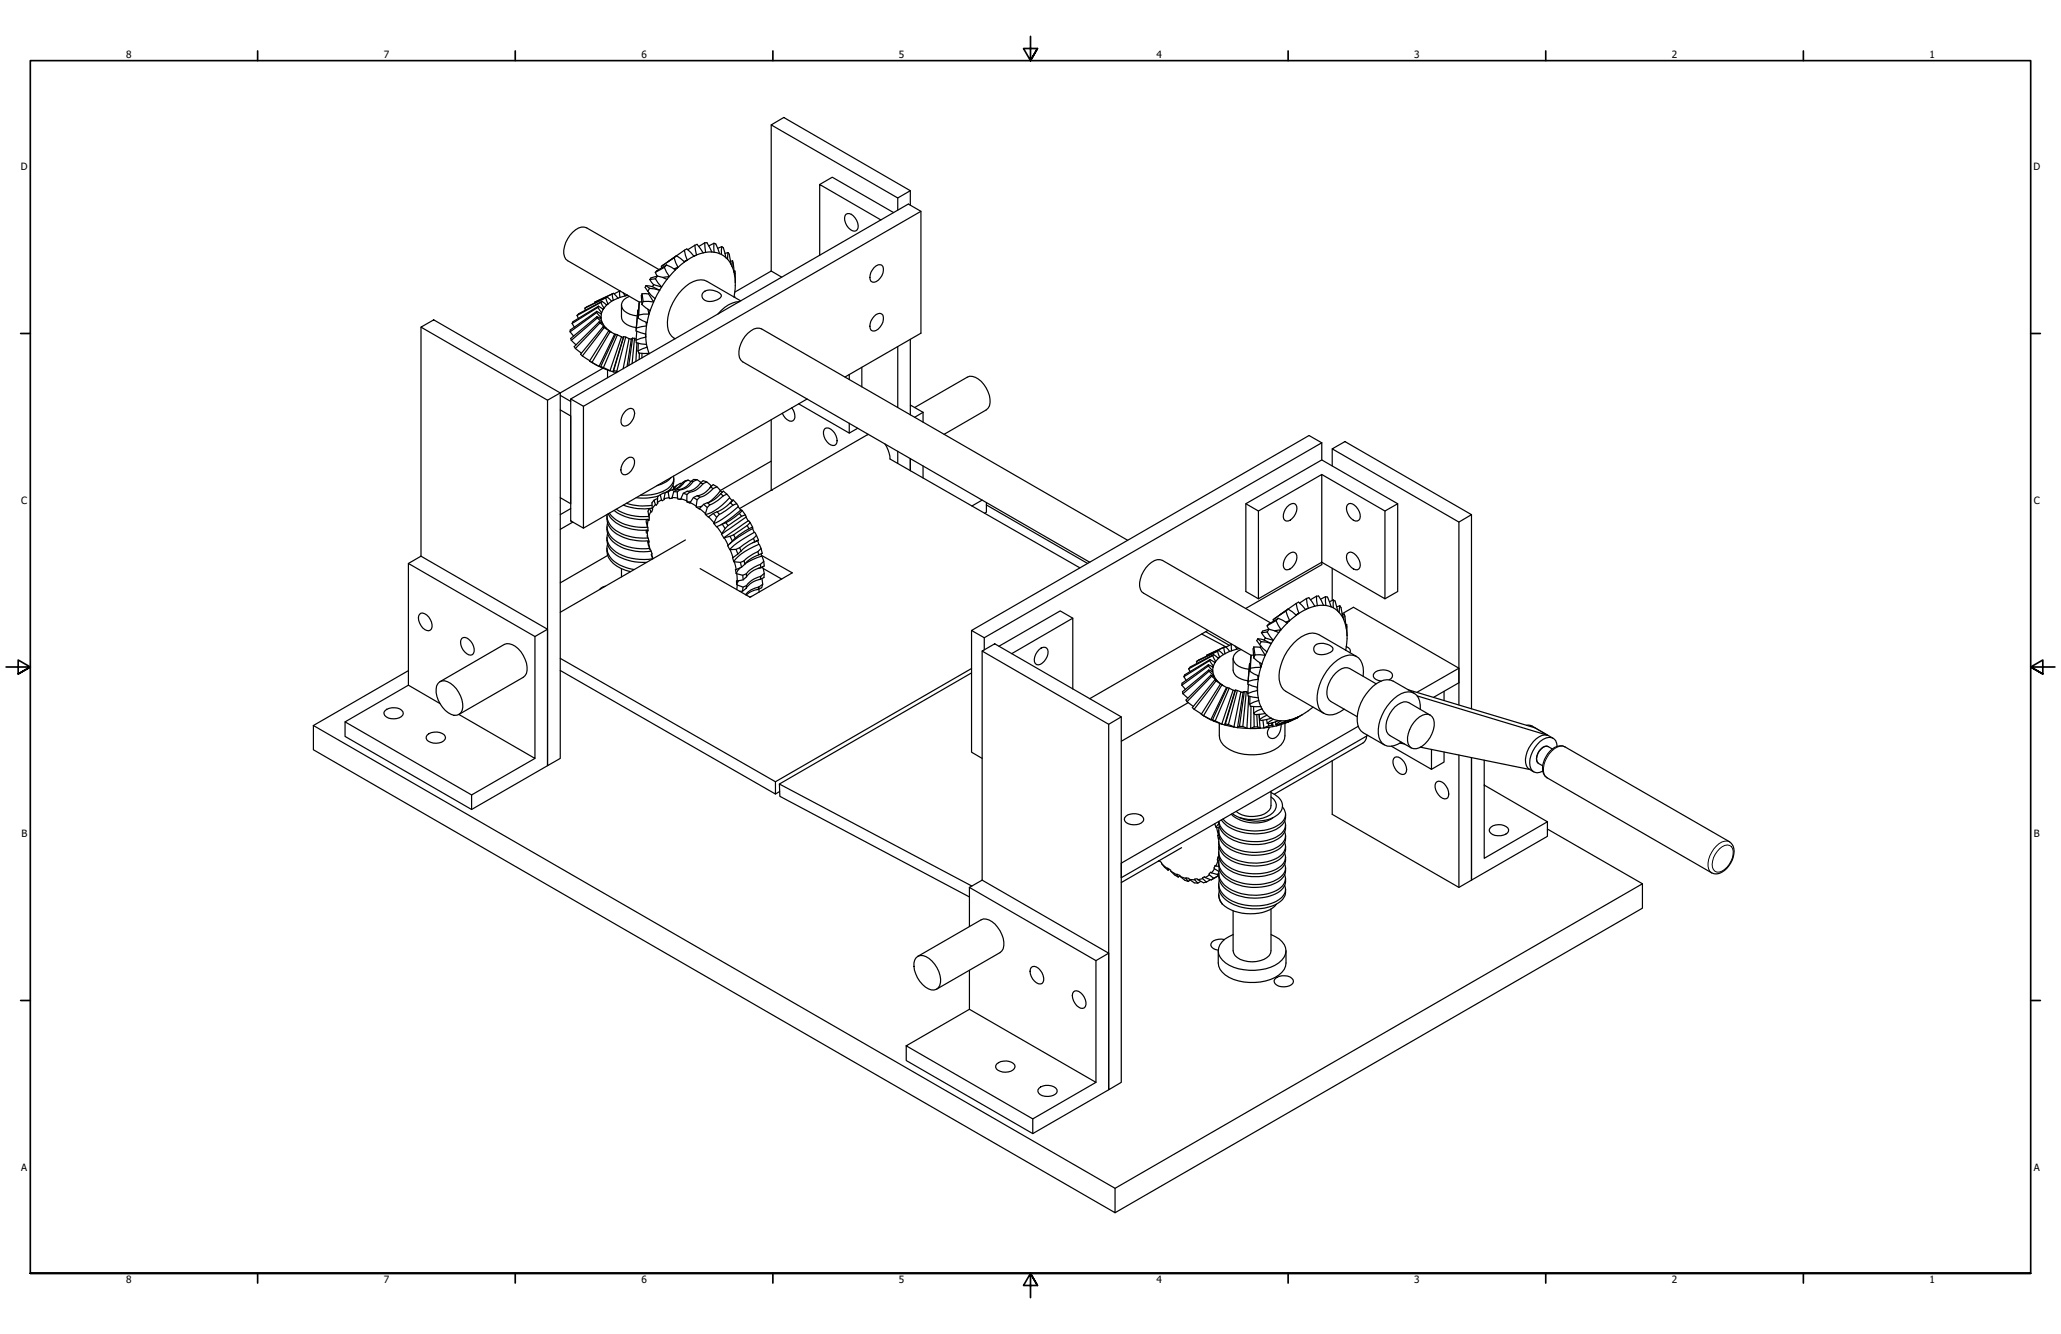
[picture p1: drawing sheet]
<svg xmlns="http://www.w3.org/2000/svg" width="864mm" height="559mm" viewBox="0 0 864 559" stroke-linecap="round" stroke-linejoin="round" font-family="sans-serif">
<defs><g id="words">
<g font-size="4.2">
<text x="52.8" y="24.4">8</text>
<text x="160.8" y="24.4">7</text>
<text x="268.7" y="24.4">6</text>
<text x="376.7" y="24.4">5</text>
<text x="484.6" y="24.4">4</text>
<text x="592.6" y="24.4">3</text>
<text x="700.5" y="24.4">2</text>
<text x="808.5" y="24.4">1</text>
<text x="8.8" y="71.4">D</text>
<text x="852" y="71.4">D</text>
<text x="8.9" y="211.1">C</text>
<text x="852.2" y="211.1">C</text>
<text x="9" y="350.8">B</text>
<text x="852.2" y="350.8">B</text>
<text x="8.9" y="490.5">A</text>
<text x="852.2" y="490.5">A</text>
<text x="52.8" y="537.5">8</text>
<text x="160.8" y="537.5">7</text>
<text x="268.7" y="537.5">6</text>
<text x="376.7" y="537.5">5</text>
<text x="484.6" y="537.5">4</text>
<text x="592.6" y="537.5">3</text>
<text x="700.5" y="537.5">2</text>
<text x="808.5" y="537.5">1</text>
</g>
</g></defs>
<!-- layer: Visible (ANSI) -->
<g fill="none" stroke="#000" stroke-width=".51">
<path d="M323.2 52.3l5.2-3.1 53 30.7-5.2 3zM323.2 52.3v61.2M343.5 77.3l5.2-3.1 25.7 14.8M381.4 79.9v6.1M354.5 89.8a2.74 2.74 0 0 1 3.8 1.5 3.8 3.8 0 0 1 .3 5.4 4.6 4.6 0 0 1-4.7-4.4v-1.1zM369.1 92.1l-25.6-14.8v29.6M376.2 82.9v5.1M385.9 88.5l-141.4 81.7M270.7 119.6l2.7 .5M270.7 119.6l1.5 1.2M270.7 119.6l-.4 .8 1.2 1.6M272.3 117.1l1.6 2.2"/>
<path d="M273.9 119.3l3.3 .9-.8 1.4-3-1.5zM274.6 116.8l2.6 3.4 2.3-3.2M274.6 116.8l-2.3 .3M275.5 115.6l4 1.4M275.5 115.6l-2.7 .8-.5 .7M275.5 115.6l-.9 1.2M276.1 112.9l-30.3-17.5a6.1 6.1 0 0 0-7 3.2 10.6 10.6 0 0 0-2.3 8.9l.5 1 .9 .7 30 17.4-.6 6.6M277.7 116.2l2.8-.4-1 1.2M278.4 112l2.1 3.8 2.5-2.8M278.4 112l-3.8 2.1 .7 1.5M279.3 111l3.7 2M279.3 111l-4.2 2.5-.5 .6"/>
<path d="M279.3 111l-.9 1M282.4 112.6l1.7-.6-1.1 1M282.4 107.9l1.7 4.1 2.7-2.3M282.4 107.9l-5.3 3.7 .2 .6M283.5 107.1l3.3 2.6M283.5 107.1l-6.4 4.5M283.5 107.1l-1.1 .8M286.6 109.5l1.4-.5-1.2 .7M286.8 104.8l1.2 4.2 2.8-1.7M286.8 104.8l1-.5 3 3M286.8 104.8l-7 4.9M291.1 102.7l1-.3 2.5 3.5"/>
<path d="M291.1 102.7l.7 4.1M291.1 102.7l-2.9 1.9M291.3 107.1l-.5 .2M291.8 106.8l-1 .5M294.6 105.9l-2.8 .9M295.3 101.7h.9l2.1 3.8M295.3 101.7l.4 4M295.3 101.7l-2.5 1.6M295.7 105.7l-1.1 .2M298.3 105.5l-2.6 .2M298.3 105.5l.9 .2M299.1 101.9l.8 .3 1.6 4"/>
<path d="M299.1 101.9l.1 3.8M299.1 101.9l-2.1 1.1M299.2 105.7l2.3 .5M301.5 106.2l.8 .4M302.3 106.6l1.9 1.3M302.5 103.3l.6 .5 1.1 4.1M302.5 103.3l-.2 3.3M302.5 103.3l-1.8 .7M304.2 107.9l.7 .7M304.9 108.6l1.4 2M305.1 105.8l.5 .7 .7 4.1M305.1 105.8l-.2 2.8"/>
<path d="M305.1 105.8l-1.3 .4M306.3 110.6l.4 .9M306.7 111.5l.9 2.6M307 109.3l.6 4.8M307 109.3l-.3 2.2M307 109.3l-.9 .1M307.6 114.1l.2 1.2M307.8 115.3l.3 3M307.9 113.5l.2 4.8M307.9 113.5l-.1 1.8M307.9 113.5l-.4 .1M308.1 118.3l-.5 6.1"/>
<path d="M323.2 113.5l4.3 2.6M323.2 113.5l-15.3 8.9M366.3 112.1a2.32 2.32 0 0 1 3.7-.5 5.5 5.5 0 0 1-3.7 6.6h-.7a2.29 2.29 0 0 1-1-3l.3-1.2zM176.4 137l5.3-3 53.1 30.6-5.4 3zM176.4 137v96M238.9 139l1.4 1.8M241.8 132.1l.5 1.2M249.2 126.6l.1 .3M250 130.9l1.8 2.1 .2-1.5M250 130.9l-11.1 8.1M250.1 130.4l1.9 1.1M250.1 130.4l-11.1 7.8-.1 .8"/>
<path d="M250.1 130.4l-.1 .5M250.1 132.7l1.7 .8M250.1 132.7l-11 9.1 .3 .8M250.1 132.7l.2 .5M250.3 133.2l1.9 1.7-.4-1.4M250.3 133.2l-10.9 9.4M250.5 128.8l-10.8 6.7 1 1.5M250.5 128.8l1.6 2.1 .6-1.3M250.8 128.3l1.9 1.3M250.8 128.3l-10.7 6.4-.4 .8M250.8 128.3l-.3 .5M251.1 134.8l1.4 .7"/>
<path d="M251.1 134.8l-10.5 10.4 .5 .8M251.1 134.8l.3 .5M251.4 135.3l2 1.5-.9-1.3M251.4 135.3l-10.3 10.7M251.5 133.3l.3-.3v.5M251.7 131.3l.4-.4-.1 .6M251.8 126.7l1.3 2.3 1.1-1.2M251.8 126.7l-10 5.4M252 135.2l.2-.3 .3 .6M252.2 126.2l2 1.6M252.2 126.2l-9.8 5.2-.6 .7M252.2 126.2l-.4 .5"/>
<path d="M252.5 129.5l.6-.5-.4 .6M252.7 136.8l1.2 .6M252.7 136.8l-9.4 11.6 .7 .7M252.7 136.8l.5 .4M253.2 137.2l2 1.3-1.3-1.1M253.2 137.2l-9.2 11.9M253.2 137l.2-.2 .5 .6M253.8 124.8l-8.8 4.3 .2 .8M253.8 124.8l1 2.5 1.5-1.1M254.1 127.7l.7-.4-.6 .5M254.4 124.4l1.9 1.8M254.4 124.4l-9.4 4.7"/>
<path d="M254.4 124.4l-.6 .4M255.1 138.6l.7 .3M255.1 138.6l-8.1 12.7 1 .5M255.1 138.6l.6 .3M255.7 138.9l1.9 1.1M255.7 138.9l-7.7 12.9M255.8 138.9l.4 .3M256.5 123.2l.5 2.6M256.5 123.2l.6-.3 1.9 2M256.5 123.2l-7.3 3.4M256.8 123l-7.6 3.6M257 125.8l-.7 .4"/>
<path d="M259 124.9l-2 .9M259.7 121.9l.1 2.7M259.7 121.9l-2.3 1.2M259.8 124.6l-.8 .3M259.8 121.9h-.1M260.4 127.8v4.9a5.3 5.3 0 0 0 4.8 4.3l1.4 .2M261.2 122.7l.7 1.3M261.9 124l-2.1 .6M262.9 123.8l-1 .2M262.9 123.6v.2M263 123.7l-.1 .1M263.7 124.1a3.6 3.6 0 0 0-2.9 2.4 3.6 3.6 0 0 0 .8 3.7 9.4 9.4 0 0 0 5.5 2.1"/>
<path d="M266.6 137.4l4.3-.9-.3 3.5M266.6 137.4l-.1 1.2 4.1 1.4M266.8 138.7l-.3 3.8M267.3 129.9l-.7 8.1M267.3 133.2l3.8 1.9M267.5 129.9h-.2l-.7 7.5M267.7 132l4.3-.4-.9 3.5M267.7 132l-.4 1.2M268.9 126.4l-1 .2-.2 5.4M269 127.6l3.4 2.5M269 123.1h2.8M269 123.1l.5 3.2"/>
<path d="M269 123.1l-.3 .7 .3 3.8M269.5 126.3l4.4 .2-1.5 3.6M269.5 126.3l-.5 1.3M270.4 139.9l.2 1.3v-1.2M270.7 135l.2 1.5 .2-1.4M271.5 129.5l.5 2.1 .4-1.5M271.5 122l3 3.1M272 122.7l-.2 .4 2.1 3.4 .6-1.4M272.2 120.8l4.2 .8-1.9 3.5M272.2 120.8l-.7 1.2M294.8 122.4a5.5 5.5 0 0 1 7.5 1.5 5.3 5.3 0 0 1-7.9 1.1 2 2 0 0 1 .4-2.6zM309.8 126.4a12.4 12.4 0 0 0-9 5.2"/>
<path d="M310.4 126l-14.2-8.1a8.1 8.1 0 0 0-8.9 2.1 19.9 19.9 0 0 0-7.3 18.4 5.6 5.6 0 0 0 2.9 3.5M366.3 132.5a2.37 2.37 0 0 1 3.7-.5 5.6 5.6 0 0 1-3.7 6.7 1.63 1.63 0 0 1-1.8-2 5.9 5.9 0 0 1 1.8-4.2zM239.4 142.6l2 1.9M241.1 146l2.5 2M244 149.1l3.1 2M247.5 151.5l3.5 2-3-1.7M251.7 153.5l.6 .6M251.7 153.5l1.2 .5M252.7 154.2l-17.9 10.4v153.1l-5.4 3v-153.1M252.9 154l2.7 1.3-3.3-1.2M254.6 155v3.2M257 155.8l1.3 .3"/>
<path d="M257.1 155.3l-.1 .5M257.1 155.3l4.3-14.3-4.5 14.4M257.1 155.3l1.3 .2M257.9 140.1l-.3-.1-6.6 13.5 1.3 .6M258.4 155.5l.6 .2M258.7 140.3l1.7 .8M258.7 140.3l-5.8 13.7M258.7 140.3l-.7-.3-6.3 13.5M261.2 141.4l-.8-.3-4.8 14.2 1.4 .5M261.4 141l.8 .2M262.2 141.2l1.4 .7M262.2 141.2l-3.8 14.3"/>
<path d="M263.6 141.9l.9 .1-1.7 11.5M263.6 141.9l-2.5 12.5M265 141.7l-.5 .3M265 141.7l-1.5 11.4M265 141.7h.9M265.9 141.7l-1 10.6M265.9 141.7l.7 .3M266.5 142.5l4.1-1.3 .3 3.1M266.5 142.5l.1 1.1 4.3 .7M266.9 143.6l-.5 7.8M267.3 147l.4 .9 4.3 .1M267.5 143.8l-.2 3.2"/>
<path d="M267.9 147.9l-.1 2.7M269 148v1.9M270.9 144.3l.2 1.1M271.1 145.4l.9 2.6M271.1 145.4l-3.8 1.6M272 148v.1M354.1 157.9l31.8-18.3v-51.1l-5.3-3-141.5 81.6M355.9 156.9v2.1M361.1 153.9v8.2M376.2 145.2v25.5M381.4 142.1v31.7M234.8 171.7l4.3 2.5v36.8l-4.3-2.5"/>
<path d="M234.8 165.6l4.3 2.5M239.1 167.1l5.4 3.1v51l-5.4-3zM262.4 171.9a2.03 2.03 0 0 1 2.8-.6 2.03 2.03 0 0 1 .5 2.9 5.1 5.1 0 0 1-4.1 4.3 1.97 1.97 0 0 1-1.4-2.6 6.5 6.5 0 0 1 2.2-4zM323.2 175.8v29.6M331.7 170.8a4 4 0 0 1 .5 5.5 4.1 4.1 0 0 1-4.4-3.2M334.6 169.2l21.3 12.2v-4.1M338.2 167.1l-93.7 54.1M345.8 179.5a3.9 3.9 0 0 1 4.5 2.9 3.1 3.1 0 0 1-.6 4.2 4.7 4.7 0 0 1-4.6-4.8v-1zM359.4 179.4l-3.5 2M381.4 169.7l5.4 3M383.3 170.7l22-12.7a6.1 6.1 0 0 1 7 3.1 10.4 10.4 0 0 1 2.3 9l-1.3 1.6-17.7 10.2M386.8 172.7v4.1"/>
<path d="M386.8 172.7l-3.6 2.1M262 192.7a2.25 2.25 0 0 1 3.6-.4 5.6 5.6 0 0 1-3.6 6.6 1.7 1.7 0 0 1-1.8-2.1 6.3 6.3 0 0 1 1.8-4.1zM281.3 200a10.6 10.6 0 0 1-6.1 3.5M282.2 199.5a5.7 5.7 0 0 1-4.3 6.3l-5.2 1.5-4.3 .2M323.2 193.2l-21.4 12.3M363.9 182l-54 31M370.8 185.9l1.3 2.6 .8 3.8 79.6 45.6M376.2 189v5.1M381.4 192.1v5.1M386.8 195.2v5M553.8 185.5l-5.3-3.1-141.4 81.7 5.3 3v5.1M553.8 185.5v7.2"/>
<path d="M553.8 185.5l-141.4 81.6M553.8 198.8l26.5 15.3M558.2 188l5.4-3 53 30.6-5.3 3.1zM558.2 188v7.2M239.1 213l-4.3 2.6M240 218.7l-5.2 3M254.3 216.2a8.9 8.9 0 0 0 6.8 8.8l2.9 1 3.1 .5h4.7M254.4 215.5a8.4 8.4 0 0 0 6.1 8.1l4.5 1.4 6.5 .4-.3-3.2M254.6 219a7.4 7.4 0 0 0 4.3 8.2 21.7 21.7 0 0 0 13.3 2.5M254.8 215.2a14.2 14.2 0 0 0 11.4 6.7l5.3 .2M255.3 214.9a17.8 17.8 0 0 0 16.2 6M257.3 213.8a20.3 20.3 0 0 0 14.7 3.8"/>
<path d="M258.2 213.3a21.4 21.4 0 0 0 13.6 3M261.2 211.6a22.6 22.6 0 0 0 12.1 1.3M262.4 210.8a22.2 22.2 0 0 0 10.8 .8M270.8 217.6l.5 3.1M271.5 217.9l-.2 2.8M272 213l-.5 1.2 .6 2.6-.2 1.3-.6-.5M272.7 214.2l-.8 2.3M274 209.6l-.8 1 .3 2.8-.5 1-.8-1.4M274.6 211.3l-1.3 1.8M275.5 208.9l-1.5 .7 .6 1.7M275.8 207.8a22.3 22.3 0 0 1-9.2 .7M276.7 207.3l-1.1 .7v2.8l-.6 .8-.4-.3"/>
<path d="M277.2 209.4l-1.7 1.1M278.6 206.5l-.7 .1-1.2 .7 .5 2.1M280 206.1l-1.3 .3M280.3 205.5l-1.6 .9-.3 2.8-.9 .5-.3-.3M280.4 208.5l-2.1 .4M281.1 205.3l-1.1 .8 .4 2.4M281.1 205.3l-.8 .2M281.6 208.4l2.3 .2M282 203.3l.3 1.3M282.3 200.5a5.3 5.3 0 0 1-2 5M282.3 205.9l1.5 .2M283.6 203.3l-1.8 1.9"/>
<path d="M283.6 203.3l-1.9 1.9M283.9 205.1l-1.6 .8-.7 2.8-1 .2-.2-.4M283.9 208.6l.2 .4 1.2 .2M283.9 205.1l1 .1M284.6 209.1l.7 .1M284.9 205.2l-1.1 .9 .1 2.5M285.3 208.9l2.5 .9M285.6 202.6l-.5-.2-1.5 .9M285.9 202.2a7.2 7.2 0 0 1-3.7 3M286.3 206.6l1.5 .5M286.8 201.9a6.7 6.7 0 0 1-5.7 3.4M286.8 201.9l-.9 .3"/>
<path d="M287.8 209.8l.1 .4M287.9 205.8l-1.6 .8-1 2.6M287.9 210.2h1.5M287.9 205.8l1.1 .4M288.4 201.1l-1.3 .3-1.2 .8M289 206.2l-1.2 .9v2.7M289.2 210.5l2.5 1.5M289.5 201.7l-1.1-.6-1.6 .8M289.5 201.7a7 7 0 0 1-5.6 3.4M289.5 201.7h1M290.5 201.7l1.6-.8 1.7 1.2M290.5 201.7a7.4 7.4 0 0 1-5.6 3.5"/>
<path d="M290.6 208.4l1.5 1M291.7 212l.1 .4M292.1 200.9h-1.5l-1.1 .8M292.2 207.6l-1.6 .8-1.5 2.4-1.2-.6M292.2 207.6l1 .7M293.1 213l2.5 2.1M293.2 208.3l-1.1 1.1-.4 2.6M293.5 202.3a7.4 7.4 0 0 1-5.6 3.5M293.5 202.3l1.1 .3M294.1 212.1l-2.3 .3M294.6 202.6l1.6-.7 1.7 1.7M294.6 202.6a8.4 8.4 0 0 1-5.6 3.6"/>
<path d="M294.8 211.3l1.6 1.3M295.6 215.1v.4M296.2 201.9l-1.6-.5-1.1 .9M296.4 210.6l-1.6 .7-1.7 1.9-1.3-.8M296.4 210.6l1 .9M296.9 216.5l2.3 2.5M297.4 211.5l-1 1.1-.8 2.5M297.8 204a8.2 8.2 0 0 1-5.6 3.6M297.8 204l1 .7M297.9 203.6l-.6 .9M297.9 203.6l.2 .1M298.8 204.7l1.6-.8 1.4 1.7"/>
<path d="M298.8 204.7a10.7 10.7 0 0 1-5.6 3.6M298.9 215.1l1.4 1.6M299.2 219l-.1 .3M300.4 203.9l-1.6-.9-1 1M300.5 214.4l-1.6 .7-2.1 1.5-1.2-1.1M300.5 214.4l.9 1.1M301.4 215.5l-1.1 1.2-1.1 2.3M301.8 205.6l-2.3 2.7-2.4 2.1M301.8 205.6l.8 .6M302 206.8a11 11 0 0 1-5.6 3.8M302 206.8l1.1-1.1 1.5 1.3M302 206.8l1 .9"/>
<path d="M302.6 219.6l1.2 1.8M303 207.7l1.6-.7 1.1 1.5M303 207.7a16.4 16.4 0 0 1-5.6 3.8M304.2 218.9l-4 1.8-1.1-1.4M304.2 218.9l.9 1.3M305.7 208.5l-4.8 4.4a11.7 11.7 0 0 1-5.3 2.6M305.7 208.5l1.1 1.2M306.1 210.6a15.5 15.5 0 0 1-5.6 3.8M306.1 210.6l1.1-1.2-1.4 1.4M306.1 210.6l1 1M307.1 211.6l1.6-.7 .6 1.4M307.1 211.6l-5.7 3.9"/>
<path d="M307.2 209.4l1.5 1.5M309.3 212.3l-6.6 5.1-3.6 1.9M309.3 212.3l1.1 1.4M309.8 215.1l-5.6 3.8M309.8 215.1l.9 1.2M310.4 213.7l.6 .2-1.2 1.2M310.4 213.7l-3.1 2.5-5.2 3.6M310.7 216.3l1.6-.7 .3 1M310.7 216.3l-5.6 3.9M311 213.9l1.3 1.7M312.6 216.6l-10.3 7.2M312.6 216.6l.9 1.6"/>
<path d="M313.5 218.2l.3-.1 .5 .8-1.2 1.3M313.5 218.2l-10.2 7.1M314.3 218.9l1 1.9M411.5 209.5l-4.3 2.5M413.3 210.5v4.1l-.7 .4M413.3 211.5l42.4 24.5M522 211l5.3 3.1M527.3 214.1l26.5-15.3v36.7l-26.5 15.3zM539.3 212.3a2.55 2.55 0 0 1 3.8-.8 5.6 5.6 0 0 1-3.3 6.7 1.9 1.9 0 0 1-1.9-.7 1.9 1.9 0 0 1-.1-2zM564.6 211.5a1.92 1.92 0 0 1 2.9 .1 5.7 5.7 0 0 1 2.3 5.8 2.02 2.02 0 0 1-3.6-.2 5.1 5.1 0 0 1-1.6-5.7zM585.7 211l-5.4 3.1v36.7l-26.5-15.3M611.3 218.7v76.6"/>
<path d="M616.6 215.6v81.3M176.4 233l53 30.6v57.1l-31.8 18.4-53-30.6v-6.1M176.4 233l-5.3 3M254.3 220.7a8.3 8.3 0 0 0 5.9 8.4 22.8 22.8 0 0 0 12.6 1.8M254.3 225.2a8.6 8.6 0 0 0 6.4 8.6l5.6 1.6 4.7 .2M254.3 229.7a7.6 7.6 0 0 0 4.2 7.5l1.7 .9 4 1.4M254.6 228a7.7 7.7 0 0 0 4.9 8.6l3.6 1.4 2.6 .6M254.6 223.5a6.8 6.8 0 0 0 3.5 7.7 22 22 0 0 0 15.4 2.9l-.6-1.6 .3-.5-1.2-2.8M254.6 232.7l-19.8 11.5M260.4 238.2v3.4M270.8 222.1v1.2M271 222.1l.2 .1"/>
<path d="M271.1 224.5l.6 1 .3 1.6h-.3M271.3 220.7l.2 1.7-.3-.2M271.4 226.9l.4 1.9M271.7 227.1l.7 3.2M271.9 226.8l-.5 .1 .3 .2M273 232.2l.6 1.8M287.2 226.2l-52.4 30.3M300.4 220.6l2.1 2.9M302.3 223.8l1 1.5M302.5 223.5l-.2 .3M303.5 225.2l1.6 3.2M305.1 220.2l-2.6 3.3"/>
<path d="M305.1 228.4l-.2 .2 .9 1.6M305.9 224.7l1 1.9M305.9 230.3l1.2 3.3M307.1 233.6l.4 1.7M307.4 224l-4.1 1.3M307.4 224l.7 1.4M307.7 235.3l.8 3.3M308.1 225.4l-3 3M308.4 230.1l.8 2M308.5 238.6h-.3l.3 1.6M309.9 229.4l-1.5 .7-2.6 .1M309.9 229.4l.6 1.4"/>
<path d="M310.1 237.9l-1.6 2.3M310.3 235.6l.4 2M310.5 230.8l-3.4 2.8M311.8 234.9l-1.5 .7-2.8-.3M311.8 234.9l.3 1.4M312.1 236.3l-1.4 1.3-2.2 1M313.1 220.2l-5.7 3.8M313.1 220.2l.7 1.3M313.8 221.5l-5.7 3.9M315.3 221.4l-5.5 3.3-4 3.1M315.3 221.4v-.6l-1.5 .7M315.3 221.4l.7 1.6"/>
<path d="M315.7 225.6l-5.8 3.8M315.7 225.6l.6 1.3M316 223l.4 .1 .6 1.2-1.3 1.3M316 223l-7.1 4.5-3.1 2.7M316.3 226.9l1.5-.6-2.4 1M316.3 226.9a16.6 16.6 0 0 0-5.8 3.9M317 224.3l.8 2M317.5 226.4l.4 1.6M317.6 231.1a18.4 18.4 0 0 0-5.8 3.8M317.6 231.1l.3 1.3M317.6 238.1l1.9-.4 .3 .3 .4 2.2-1.4 1.2M317.9 232.4a12.2 12.2 0 0 0-5.8 3.9"/>
<path d="M317.9 228l1 1.7-1.3 1.4M317.9 228l-4 2a16.8 16.8 0 0 0-6.4 5.3M318.6 236.4a12.9 12.9 0 0 0-5.9 3.9M318.6 236.4l.2 1.3M318.8 237.7a10.1 10.1 0 0 0-6 3.9M318.9 229.7l.5 2.1-1.5 .6M319 232l.1 1M319 232.6l13 7.4-17.7 10.2-20.9-12M319.1 233l.9 2.1-1.4 1.3M319.1 233l-3.7 1.4-3.2 1.7M319.5 237.4v.3M319.8 238.1l7.7 4.5"/>
<path d="M320 235.1l.2 2-1.4 .6M472.5 226.3l-153.3-88.5a6.1 6.1 0 0 0-7 3.1 10.6 10.6 0 0 0-2.3 9l1.3 1.7 145.4 83.9M539.3 232.7a2.55 2.55 0 0 1 3.8-.8 5.2 5.2 0 0 1-4.2 6.8 2.61 2.61 0 0 1-.8-3.9zM553.8 235.5v1l-31.8 18.4M558.2 238.1v13.4M564.6 231.9a1.92 1.92 0 0 1 2.9 .1 5.1 5.1 0 0 1 1.8 6.4 3.6 3.6 0 0 1-4.5-2.6 4 4 0 0 1-.2-3.9zM175.8 257.3a2.04 2.04 0 0 1 3 .3 5.5 5.5 0 0 1 2 5.9 2.71 2.71 0 0 1-4.4-1.4 4.5 4.5 0 0 1-.6-4.8zM253.6 245.6l-1 .3-1.3 1M308.5 240.2l2.7 .8 1.5-.7M308.7 244.8l2.6 1.1 1.5-.6M308.7 240.3l.2 3.1M308.9 243.4l-.3-.1 .1 1.5"/>
<path d="M308.9 245l-.2 2M309.4 243.3l-.7 1.5M311.2 241l.2 1.9M311.3 245.9l-.2 1.7M312.7 246.4l-1.6 1.2-1.2 .1M312.7 240.3l.1 1.3M312.8 241.6l-1.4 1.3-2.5 .5M312.8 245.3l-.1 1.1M314.9 249.8l-.8 .3M317.7 246.9a8.5 8.5 0 0 0-5 2.4M318 245.9a9.2 9.2 0 0 0-5.6 3.2M318 246.7l.1 1.3"/>
<path d="M318 245.9l-.3 1M318.6 242.6a8.9 8.9 0 0 0-5.9 3.8M318.8 241.4a10.1 10.1 0 0 0-6 3.9M318.8 241.4l-.2 1.2M319.3 242.3l.3 2.4-1.6 1.2M319.6 244.7l-.4 1.5-1.5 .7M320.2 240.2l-.1 1.7-1.5 .7M449.5 259l-5.3-3.1-25.6 14.8M527.3 250.8l-5.3-3v-36.8l31.8-18.3 31.9 18.3v36.8l-5.4 3M534.7 260l2.1 3.8 2.6-2.8M534.7 260l-3.8 2.1 .7 1.6M535.6 259l3.8 2"/>
<path d="M535.6 259l-4.1 2.5-.6 .6M535.6 259l-.9 1M538.8 255.9l1.6 4.1 2.8-2.3M538.8 255.9l-5.3 3.7 .2 .6M539.8 255.1l3.4 2.6M539.8 255.1l-6.3 4.5M539.8 255.1l-1 .8M543 257.6l1.3-.7-1.1 .8M543.1 252.8l1.2 4.1 2.8-1.6M543.1 252.8l1-.6 3 3.1M543.1 252.8l-7 4.8M547.4 250.7l1-.3 2.5 3.5"/>
<path d="M547.4 250.7l.8 4.1M547.4 250.7l-2.8 1.9M547.6 255.1l-.5 .2M548.2 254.8l-1.1 .5M550.9 253.9l-2.7 .9M551.6 249.7h.9l2 3.9M551.6 249.7l.4 4M551.6 249.7l-2.5 1.5M552 253.7l-1.1 .2M554.5 253.6l-2.5 .1M554.5 253.6h1.1M555.4 249.9l.9 .2 1.5 4.1"/>
<path d="M555.4 249.9l.2 3.7M555.4 249.9l-2.1 1.1M555.6 253.6l2.2 .6M557.8 254.2l.9 .4M558.7 254.6l1.8 1.3M558.7 251.3l.7 .5 1.1 4.1M558.7 251.3v3.3M558.7 251.3l-1.6 .7M560.5 255.9l.6 .7M561.1 256.6l1.5 2M561.4 253.7l.5 .8 .7 4.1M561.4 253.7l-.3 2.9"/>
<path d="M561.4 253.7l-1.3 .5M562.4 257.1l4.7-2.7 44.2 25.5v6.1l-10.6 6.1M562.6 258.6l.5 .9M563.1 259.5l.8 2.6M563.2 257.2l.7 4.9M563.2 257.2l-.1 2.3M563.2 257.2l-.8 .2M193.5 267.5a2.13 2.13 0 0 1 3 .3 5.5 5.5 0 0 1 1.9 5.8 1.71 1.71 0 0 1-2.8 .3 5.4 5.4 0 0 1-2.1-6.4zM229.4 263.6l-5.2 3M234.8 275.8l90.1 51.7M407.1 264.1v51l4.4 2.6M411.5 272.7l5.3-3 53 30.6-5.2 3.1z"/>
<path d="M411.5 272.7v96M423.9 273.8l25.6-14.8v29.6M435.4 272.1a2.06 2.06 0 0 1 2.7-.9 2.06 2.06 0 0 1 1 2.7 5.7 5.7 0 0 1-4.1 4.6 2.13 2.13 0 0 1-1.4-3.4l.4-1.1zM503.5 265.6l10.3 5.4M505.2 264.6l9.9 5.7M505.6 274.5v.3M506.1 264.1l-49.5 28.6M506.3 279l1.8 1.9 .2-1.4M506.3 278.4l2 1.1M506.3 279l-11.1 8M506.3 278.4l-11 7.8-.1 .8M506.3 278.4v.6"/>
<path d="M506.9 276.7l-10.8 6.8 .9 1.5M506.9 276.7l1.5 2.3 .7-1.4M507 276.3l2.1 1.3M507 276.3l-10.6 6.4-.3 .8M507 276.3l-.1 .4M508 279.3l.4-.3-.1 .5M508.1 274.6l1.3 2.5 1.1-1.3M508.1 274.6l-10 5.6M508.5 274.2l2 1.6M508.5 274.2l-9.8 5.2-.6 .8M508.5 274.2l-.4 .4M508.9 277.4l.5-.3-.3 .5"/>
<path d="M510.2 272.8l-8.9 4.3 .3 .8M510.2 272.8l.8 2.5 1.6-1.1M510.5 275.7l.5-.4-.5 .5M510.7 272.4l1.9 1.8M510.7 272.4l-9.4 4.7M510.7 272.4l-.5 .4M512.8 271.1l.5 2.7M512.8 271.1l.7-.3 1.7 2.1M512.8 271.1l-7.2 3.4M513.1 271l-7.5 3.5M513.3 273.8l-.7 .4M515.2 272.9l-1.9 .9"/>
<path d="M515.9 269.9l.2 2.7M515.9 269.9l-2.2 1.2M516.1 272.6l-.9 .3M516.1 269.9h-.2M516.7 275.8v4.9a5.3 5.3 0 0 0 4.8 4.2l1.5 .3M517.5 270.6l.8 1.3M518.3 271.9l-2.2 .7M519.2 271.7l-.9 .2M519.2 271.7h.1M520 272.1a3.6 3.6 0 0 0-2.9 2.4 3.6 3.6 0 0 0 .8 3.8 9.4 9.4 0 0 0 5.5 2.1M523.6 277.9l-.7 8.1M523.9 277.9h-.3l-.6 7.5"/>
<path d="M523.9 279.9l4.4-.4-.9 3.6M523.9 279.9l-.2 1.3M525.3 274.4l-1 .1-.4 5.4M525.3 275.6l3.5 2.5M525.4 271l2.7 .1M525.4 271l.4 3.3M525.4 271l-.3 .8 .2 3.8M525.8 274.3l4.4 .2-1.4 3.6M525.8 274.3l-.5 1.3M527 267.6l2.7 .5M527 267.6l1.4 1.2M527 267.6l-.4 .8 1.2 1.6"/>
<path d="M527.8 277.6l.5 1.9 .5-1.4M527.8 270l3.1 3M528.3 270.6l-.2 .5 2.1 3.4 .7-1.5M528.4 268.8l4.3 .8-1.8 3.4M528.4 268.8l-.6 1.2M528.6 265l1.6 2.3M530.2 267.3l3.3 .9-.8 1.4-3-1.5zM531 264.7l2.5 3.5 2.3-3.2M531 264.7l-2.4 .3M531.7 263.6l4.1 1.4M531.7 263.6l-2.6 .8-.5 .6M531.7 263.6l-.7 1.1"/>
<path d="M532.4 260.9l-45.3-26.1a6.1 6.1 0 0 0-7 3.1 10.6 10.6 0 0 0-2.3 8.9l.5 1 .9 .7 45.1 26-.6 6.7M534 264.2l2.8-.4-1 1.2M538.7 260.6l1.7-.6-1 1M551.1 270.3a6 6 0 0 1 7.4 1.2v.3a4.4 4.4 0 0 1-4.8 2.5 2.45 2.45 0 0 1-2.8-1 2.45 2.45 0 0 1 .2-3zM563.9 262.1l.2 1.1M563.9 272.4h.1M564.1 263.2l.4 3.1M564.1 270.8a1.89 1.89 0 0 1 1.6 2.6M564.3 261.6l.2 4.7M564.3 261.6l-.2 1.6M564.3 261.6h-.4M564.5 266.3l-.6 6.1"/>
<path d="M568.5 275l-15.9-9.2a8.1 8.1 0 0 0-8.9 2.1 21.1 21.1 0 0 0-7.7 16.8 6.3 6.3 0 0 0 2.8 4.9l15.9 9.2M611.3 279.9l-17.6 10.1M161.4 297.7a5.5 5.5 0 0 1 7.4 .5 1.92 1.92 0 0 1-1.5 2.5 5.1 5.1 0 0 1-6.4-1.7v-.7zM171.1 287l-26.5 15.4 53 30.6v6.1M171.1 280.9l-39.8 23M183.5 286.3a3.5 3.5 0 0 1 5.3 0 11.6 11.6 0 0 1 4.9 11.2 3.5 3.5 0 0 1-5.9 1.1 11.6 11.6 0 0 1-4.9-11.3zM184.3 285.6l27-15.7a6.3 6.3 0 0 1 7 3.1 10.6 10.6 0 0 1 2.3 9.1l-1.3 1.6-27 15.6 31.9 18.4v-51.1l-53.1-30.6v51l13.2 7.7M407.1 280l-82.2 47.5v5.1l-90.1-51.7M407.1 281.9l-80.5 46.5M495.2 287l1.5 1.7M495.7 290.6l2 1.8M497.4 293.9l2.6 2"/>
<path d="M497.9 294.3l-28.1 16.2M498.1 280.2l.6 1.2M500.4 297.1l3 2M503.8 299.5l3.6 2-3.1-1.7M506.5 280.7l1.7 .8M506.5 280.7l-11 9.1 .2 .8M506.5 280.7l.1 .5M506.6 281.2l2 1.7-.4-1.4M506.6 281.2l-10.9 9.4M507.4 282.8l1.4 .7M507.4 282.8l-10.4 10.4 .4 .7M507.4 282.8l.3 .5"/>
<path d="M507.7 283.3l2 1.5-.9-1.3M507.7 283.3l-10.3 10.6M507.8 281.2l.3-.3 .1 .6M508.3 283.2l.3-.3 .2 .6M509 284.8l1.2 .5M509 284.8l-9.4 11.6 .8 .7M509 284.8l.5 .4M509.5 285.2l2 1.3-1.3-1.2M509.5 285.2l-9.1 11.9M509.6 285l.1-.2 .5 .5M511.4 286.6l.7 .4M511.4 286.6l-8 12.6 .9 .6"/>
<path d="M511.4 286.6l.6 .3M511.5 286.6l.6 .4M512 286.9l1.9 1.1M512 286.9l-7.7 12.9M512.1 287l.4 .2M514.2 288.2l-.3-.2-6.5 13.5 1.2 .6M515 288.3l1.7 .8M515 288.3l-5.8 13.6M515 288.3l-.7-.3-6.2 13.6M517.5 289.3l-.8-.2-4.8 14.2 1.4 .4M517.7 289.1l.8 .1M518.5 289.2l1.4 .7"/>
<path d="M518.5 289.2l-3.8 14.3M519.9 289.9l1 .1-2.4 14.8-1.5-.3zM521.4 289.7l-.5 .3M521.4 289.7l-2 14.5M521.4 289.7l.8 .1M522.2 289.8l-1.4 14.6M522.2 289.8l.7 .2M522.9 290.5l4-1.3 .3 3.1M522.9 290.5l.1 1 4.2 .8M523 285.4l4.2-.9-.3 3.4M523 285.4l-.1 1.2 4 1.3M523.1 286.7l-.2 3.8"/>
<path d="M523.2 291.7l-.7 13.4 1.6 .1 .1-9.3M523.7 281.2l3.7 1.9M523.7 295l.2 .8 4.4 .2M523.7 291.8v3.2M525.3 296l.2 8.5M526.6 299.3l.3 5.2M526.8 287.9l.1 1.3v-1.3M527 283l.2 1.5 .2-1.4M527.2 292.3l.2 1.1M527.4 293.4l.9 2.6M527.4 293.4l-3.7 1.6M527.6 299.3l.4 5.8 1.6-.2-.4-3.2"/>
<path d="M527.6 299.3l.2 2.1M528.3 296l.5 .9M528.8 296.9l1.4 2M528.8 296.9l-3.5 1.7 .5 .7 4.4-.4M530.2 298.9l.7 .7M530.9 299.6l1.8 1.3M530.9 299.6l-3.1 1.8M545.7 299.4l-2.6 1.5 1.2-.7M550.2 296.2l-5.9 4M571.2 283.3a7.7 7.7 0 0 0-3.1-8.5 9 9 0 0 0-9.2 2.9 20.3 20.3 0 0 0-6.8 17.2 5.4 5.4 0 0 0 7.8 4.1l3.3-1.9M576.6 286.4l-11.1-6.4a6 6 0 0 0-6.9 3.1 9.4 9.4 0 0 0-1.8 10l11.9 7.1M582.1 284.7a1.88 1.88 0 0 0 1.4-1.9 1.88 1.88 0 0 0-1.6-1.7 5.8 5.8 0 0 0-6.1 1 1.97 1.97 0 0 0 0 2 1.97 1.97 0 0 0 1.8 1l1.2 .2"/>
<path d="M590 288.9l53.1 16M592.6 290.4l-8.8-5.1a7.6 7.6 0 0 0-8.6 2.3 18.4 18.4 0 0 0-6.2 16.1l1.2 2.4 1 .9 8.9 5M593.9 291.5l54.5 16.5a7.2 7.2 0 0 0-6.9 3.9 9.4 9.4 0 0 0-1.4 9.7l2.5 1.7M595.1 297.1a5.8 5.8 0 0 0-5-7.3 13.5 13.5 0 0 0-10 7.8 14.4 14.4 0 0 0-1.7 12.6 5 5 0 0 0 7.3 1.6l1.5-.9M599.3 299.6l-9-5.3a6.3 6.3 0 0 0-6.9 3.1 10.4 10.4 0 0 0-2.4 9.1l1.4 1.6 9 5.2M605.1 289.6v3.8M131.3 303.9l335.9 193.9v10.2l-335.9-193.9zM179 307.9a5.4 5.4 0 0 1 7.5 .5 2.28 2.28 0 0 1-2.5 2.8 4.7 4.7 0 0 1-5.4-2zM224.2 317.7l-26.6 15.3M469.8 300.3v153.1l-5.2 3.1v-153.1M508.1 301.6l.5 .5M508.1 301.6l1.1 .3"/>
<path d="M509.2 301.9l2.7 1.4-3.3-1.2M510.9 303v5.2a8 8 0 0 0 6.2 6.7 19.8 19.8 0 0 0 19.7-2.9l1.4-2.4 .2-6.6M513.5 303.2l-.2 .5M513.5 303.2l4.2-14.1-4.5 14.3M513.5 303.2l1.2 .3M514.7 303.5l2.3 1-3.7-.8M519.4 304.2l-.9 .6 4 .3-1.7-.7M519.4 304.2l1.4 .2M525.5 304.5l-1.4 .7 3.9-.1-1.1-.6M525.5 304.5h1.4M530.7 301.4l.3 1.6M531.4 303.1l.2 .9"/>
<path d="M531.6 304l-2 .9 3.8-.5M532.7 300.9l-4.3 .9-.6-.4M532.7 300.9l.8 .4M532.8 302.9l.2 .9M533 303.8l.4 .6M533 303.8l-1.4 .2M533.1 302.8l.4 1.4M533.5 301.3l2.3 .6M533.5 301.3l-2.5 1.7M534.4 302.4l.3 1.1M534.7 303.4l.2 .6-1.5 .4M535.8 301.9l-4.1 1.2-.7-.1"/>
<path d="M535.8 301.9h1M536.8 301.9l-2.1 1.6M536.8 303.5a5.5 5.5 0 0 1-3.5 5.9 2.68 2.68 0 0 1-2.2-2 2.68 2.68 0 0 1 .9-2.8M537.3 302.7l.1 .1M537.4 302.8l-2.5 1.2 3.5-1M538.5 302.2l.2 .3M538.5 302.1l.2 .4M538.6 302.1l.2 .6M538.7 302.5l-.3 .5M538.7 302.5l-1.3 .3M539.4 301.8l-2.6 .1M539.4 301.8l-3.8 1.6-.9 .1"/>
<path d="M539.8 302.4l-1.4 .6M539.8 302.4l-1 .3M540.4 301.6l-1.6 1.1M540.4 301.6l-1 .2M542.7 301l-2.9 1.5M542.7 300.9v.1M542.9 301.1l-3.1 1.4M543.2 300.7l-2.8 .9M543.2 300.7l-3.4 1.7M543.5 300.7l-.6 .4M543.7 300.4l.1 .1M543.8 300.5l-.9 .6"/>
<path d="M543.8 300.5l-1.1 .5M544.3 300.2l-1.1 .5M558.2 318.6v22.5l53.1 30.6 5.3-3v-51.3v51.3l31.8-18.4v-6.1M569.2 304.2l-99.4 57.4v6.1l103.4-59.7M572.6 308.3a3.6 3.6 0 0 1-1.5 3l-37.1 21.4M583.1 312.6l16.7 9.7v-8.4M584.5 317.2a3.9 3.9 0 0 1 4.4 3 3.1 3.1 0 0 1-.6 4.2 4.8 4.8 0 0 1-4.6-4.8v-1zM586.6 311.3l1.9 .4M593.6 301.3a5.3 5.3 0 0 1 5.8-1.7 6.1 6.1 0 0 1 .7 7.6 10.4 10.4 0 0 1-6.6 6.4 3.1 3.1 0 0 1-3.7-3.3 12.3 12.3 0 0 1 3.8-9zM595.2 313l45.8 9.3M605.1 315v4.2l-5.3 3.1M611.3 316.3v55.4"/>
<path d="M621.9 318.5v41l26.5-15.3-26.5-15.3M639.6 303.8l.9-.1 1.4 .4 8.8 5.1M649.4 314.7a5.5 5.5 0 0 1 6.4-1.8l68.9 39.7a6.7 6.7 0 0 1 .5 9 7.7 7.7 0 0 1-7 4.4l-69.9-40.2a5.7 5.7 0 0 1-1.1-7.7zM650.5 313.8l-1.8-1.1a3.8 3.8 0 0 0-4.3 2.9 3.5 3.5 0 0 0 .3 4.2l1.7 1M652.5 312.7a3.5 3.5 0 0 0-1.9-3.6 3.5 3.5 0 0 0-4 .6 12.2 12.2 0 0 0-5.5 11.2 3.3 3.3 0 0 0 5.3 2.1M326.7 331.5l-1.8 1.1M532.6 331.5v5.9a4.7 4.7 0 0 1-4.2 4.1 11.8 11.8 0 0 1-10.4-1.6M532.6 332a6.2 6.2 0 0 1 4.7 6.2 8.8 8.8 0 0 1-8 5.5 18.2 18.2 0 0 1-9.8-1.2M532.6 333.8a4.1 4.1 0 0 1 2.2 3.8 4.1 4.1 0 0 1-2.5 3.7 16.1 16.1 0 0 1-12.8 1.2M537.3 338a4.8 4.8 0 0 1-2.1 7.9 21.1 21.1 0 0 1-22.1-2l-.7-.8M601.6 328a2.71 2.71 0 0 1 4.4 1.4 4.8 4.8 0 0 1 .6 4.8 2.53 2.53 0 0 1-3.8-1.2 5.2 5.2 0 0 1-1.2-5zM471.7 341.9a5.3 5.3 0 0 1 7.5 .9 3.2 3.2 0 0 1-4.2 2.7 3.8 3.8 0 0 1-3.9-2.2z"/>
<path d="M495.1 355.1l-25.3 14.6M509 345.1l.5 1.5 1.3 .2M509.8 346.6l.7 3.3M510.6 359l-.5 1.2 .6 .5M510.7 345.1l-1.2 1.5M510.7 347.9a8.1 8.1 0 0 0 5.1 8 21.3 21.3 0 0 0 20.5-.6l2.1-2.6 .3-2.6M510.7 352.3a8.6 8.6 0 0 0 6.2 8.6 21.2 21.2 0 0 0 19.4-1l1.3-1.3 .8-1.4 .3-2.6M510.7 356.8a8.6 8.6 0 0 0 6.2 8.6 20.9 20.9 0 0 0 19.4-1.1l1.3-1.2 .8-1.4 .3-2.7M510.7 349.8l-.5 .1 .3 1.6M510.7 358.7v.3M510.8 359l-.5-.1-.2 1.3M510.8 354.6l-.1 1.3"/>
<path d="M510.9 350.9l-.4 .6 .2 .1M510.9 359.7a7.8 7.8 0 0 0 5.3 8.7 21.8 21.8 0 0 0 19.5-.4 4.9 4.9 0 0 0 2.6-6.1M510.9 355.2a7.8 7.8 0 0 0 5.3 8.7 21.8 21.8 0 0 0 19.5-.4 4.8 4.8 0 0 0 2.6-6.1M510.9 350.6a7.8 7.8 0 0 0 5.3 8.8 20.8 20.8 0 0 0 20.4-1l1.3-1.5a3.9 3.9 0 0 0 .4-4M510.9 346.2a7.8 7.8 0 0 0 5.3 8.7 21.5 21.5 0 0 0 19.5-.3 4.9 4.9 0 0 0 2.6-6.2M515.9 341.1a14.7 14.7 0 0 0 17.6 1.4M516.4 340.8l3.1 1.7M538.3 343.9a4.9 4.9 0 0 1-2.9 6.4 21 21 0 0 1-22.3-2l-1.9-2.4-.5-1.8a7.9 7.9 0 0 0 5.1 7.3 21.3 21.3 0 0 0 20.5-.6l2.1-2.6 .3-2.6M538.7 341.1a6.4 6.4 0 0 1-4.9 6.7 21.2 21.2 0 0 1-20.9-3l-1.2-1.3M624.8 346.4a5.1 5.1 0 0 1 7.3 1.1 3.6 3.6 0 0 1-4.5 2.6 2.64 2.64 0 0 1-3.3-3.1zM648.4 347.3l39.8 22.9M406.2 371.7l53 30.7v51"/>
<path d="M406.2 371.7v16.4M407.2 371.2l-80.6-42.8 .2 5.2 79.4 42.1M411.5 368.7l53.1 30.6v57.2l-31.8 18.4-53.1-30.7v-6.1M411.5 368.7l-5.3 3M485.4 360.7h.1M485.8 360.5l2.1 2.7 1.6 1.4M486.7 361.8l2.5 2.1M490 364.2l-.5 .4-.2-.9 1.2 .8 .1 .4 1.5 1.6 1.6 .9M490.6 364.9l2.5 1.6M494.4 366.8l-.7 .6-.6-1.2 1.3 .5 .1 .5 1.9 1.5 1.5 .6M494.5 367.2l2.5 .8M498.3 368.4l2.3 .2"/>
<path d="M498.7 368.6l-.8 .7-.9-1.6 1.2 .2 .1 .5 2.1 1.4 1.5 .2M503.1 369.2l-1.2 .8-1.3-1.8 1-.1 2.7 1.7 1.2-.3M503.9 368l-2 .5M506.7 366.5l-1.7 1.1M508.6 367.9l-1.1 .7M508.9 363.9l-1.3 1.7M509.2 362.5l-.1 .2M510 367.2l-2.5 1.4-2.5-1-.2-.4-.9 .5 1.6 1.8 1.5-1.1M510.3 360.5l-.8 2.3M510.7 362.9l-1.5-.4-.5 1.1 2 1.5M510.7 366l-.5 .3-2.9-1-.7 .8 2 1.8 1.4-.7M510.7 361.3a8.1 8.1 0 0 0 5.1 8.1 21.3 21.3 0 0 0 20.5-.6l2.1-2.6 .3-2.7"/>
<path d="M510.7 365.8a8.6 8.6 0 0 0 6.2 8.6 21.2 21.2 0 0 0 19.4-1.1l1.3-1.3 .8-1.4 .3-2.6M510.7 370.3a8.6 8.6 0 0 0 6.2 8.6 20.9 20.9 0 0 0 19.4-1.1l1.3-1.2 .8-1.4 .3-2.7M510.7 374.8a5.7 5.7 0 0 0 1.4 3.9M510.7 366.2l-.7 1M510.7 365.7l-.5 .6M510.9 373.1a5.9 5.9 0 0 0 1.2 5.6M510.9 368.6a7.8 7.8 0 0 0 5.3 8.8 21.8 21.8 0 0 0 19.5-.4 4.8 4.8 0 0 0 2.6-6.1M510.9 364.1a7.8 7.8 0 0 0 5.3 8.8 20.8 20.8 0 0 0 20.4-1 4.7 4.7 0 0 0 1.7-5.5M512.1 378.7a19 19 0 0 0 21 1.7l1.8-1.7M464.6 399.3l-5.4 3.1M510.5 398.3v5.1a8.5 8.5 0 0 0 6.4 6.9 22.3 22.3 0 0 0 19-1.9 6.3 6.3 0 0 0 3-5v-5.1M513 393.6a4.9 4.9 0 0 0-5.6 1.8 2.19 2.19 0 0 0 1.9 2.4l1.2 .2"/>
<path d="M516.7 391.5a8.3 8.3 0 0 0-6.2 6.9 8.7 8.7 0 0 0 6.5 6.8 22 22 0 0 0 18.8-1.8 5.7 5.7 0 0 0 .2-10.1l-3.4-1.8M532.6 380.7v17.6a6.1 6.1 0 0 1-6.2 4.5 10.7 10.7 0 0 1-8.9-2.5l-.8-2v-16.8M383.9 401.2a3.8 3.8 0 0 1 5.4 .3 11.2 11.2 0 0 1 4.5 11.3 3.2 3.2 0 0 1-4.8 1.4 11.4 11.4 0 0 1-5.7-12.1zM384.6 400.6l26.5-15.3a6 6 0 0 1 6.9 3.1 10.2 10.2 0 0 1 2.4 9l-1.4 1.6-26.5 15.3M406.2 406.5v16.3M432.1 405.3a2.53 2.53 0 0 1 3.8 1.2 4.3 4.3 0 0 1 .7 5.5 3.9 3.9 0 0 1-4.5-3 3.6 3.6 0 0 1 0-3.7zM449.8 415.5a3.2 3.2 0 0 1 4.5 2.1 3.8 3.8 0 0 1 0 4.6 3.9 3.9 0 0 1-4.5-3 3.6 3.6 0 0 1 0-3.7zM534.4 410a5.5 5.5 0 0 1 7.4 .5 1.92 1.92 0 0 1-1.5 2.4 5.1 5.1 0 0 1-6.4-1.6v-.7zM379.7 438.1l26.5-15.3 53 30.6-26.4 15.3zM417.6 445.7a5.5 5.5 0 0 1 7.6 .5 2.38 2.38 0 0 1-2.6 2.8 4.7 4.7 0 0 1-5.4-2zM435.4 455.9a5.5 5.5 0 0 1 7.4 .5 1.87 1.87 0 0 1-1.5 2.5 5.7 5.7 0 0 1-6.1-1l-.3-1.3zM432.8 468.7v6.2"/>
<path d="M467.2 497.8l221-127.6v10.2l-221 127.6"/>
</g>
<g fill="#000">
<circle cx="307.6" cy="124.4" r=".25"/>
<circle cx="323.2" cy="205.4" r=".25"/>
<circle cx="543.1" cy="300.9" r=".25"/>
<circle cx="485.4" cy="360.7" r=".25"/>
</g>
<!-- layer: Visible Narrow (ANSI) -->
<path d="M643.1 304.9l5.3 3.1M655.8 312.9a4.6 4.6 0 0 0-5.6 1.7 9.3 9.3 0 0 0-2.7 10.6l.8 .6M720.6 355.5a3.7 3.7 0 0 1 4.9-.9 7.3 7.3 0 0 1-1.9 8.7 4.4 4.4 0 0 1-5 1.6 5.6 5.6 0 0 1 .1-7zM724.7 352.6a5.7 5.7 0 0 0-6.6 3 9 9 0 0 0-1.6 9.4l.7 .6" fill="none" stroke="#000" stroke-width=".42"/>
<!-- layer: Border (ANSI) -->
<g fill="none" stroke="#000" stroke-width=".7">
<path d="M431.8 15.2v10.2l-2.9-5.1h5.8l-2.9 5.1 2.9-5.1M107.9 21.3v4.1M215.9 21.3v4.1M323.8 21.3v4.1M539.8 21.3v4.1M647.7 21.3v4.1M755.6 21.3v4.1M8.6 139.7h4.1M850.9 139.7h4.1M2.5 279.4h10.2l-5.1-2.9v5.8l5.1-2.9-5.1 2.9M861.1 279.4h-10.2l5.1-2.9v5.8l-5.1-2.9 5.1 2.9M8.6 419.1h4.1"/>
<path d="M850.9 419.1h4.1M12.7 533.4v-508h838.2v508h-838.2h838.2M107.9 533.4v4.1M215.9 533.4v4.1M323.8 533.4v4.1M434.7 538.5l-2.9-5.1 2.9 5.1h-5.8l2.9-5.1v10.2M539.8 533.4v4.1M647.7 533.4v4.1M755.6 533.4v4.1"/>
</g>
<use href="#words"/>
</svg>
